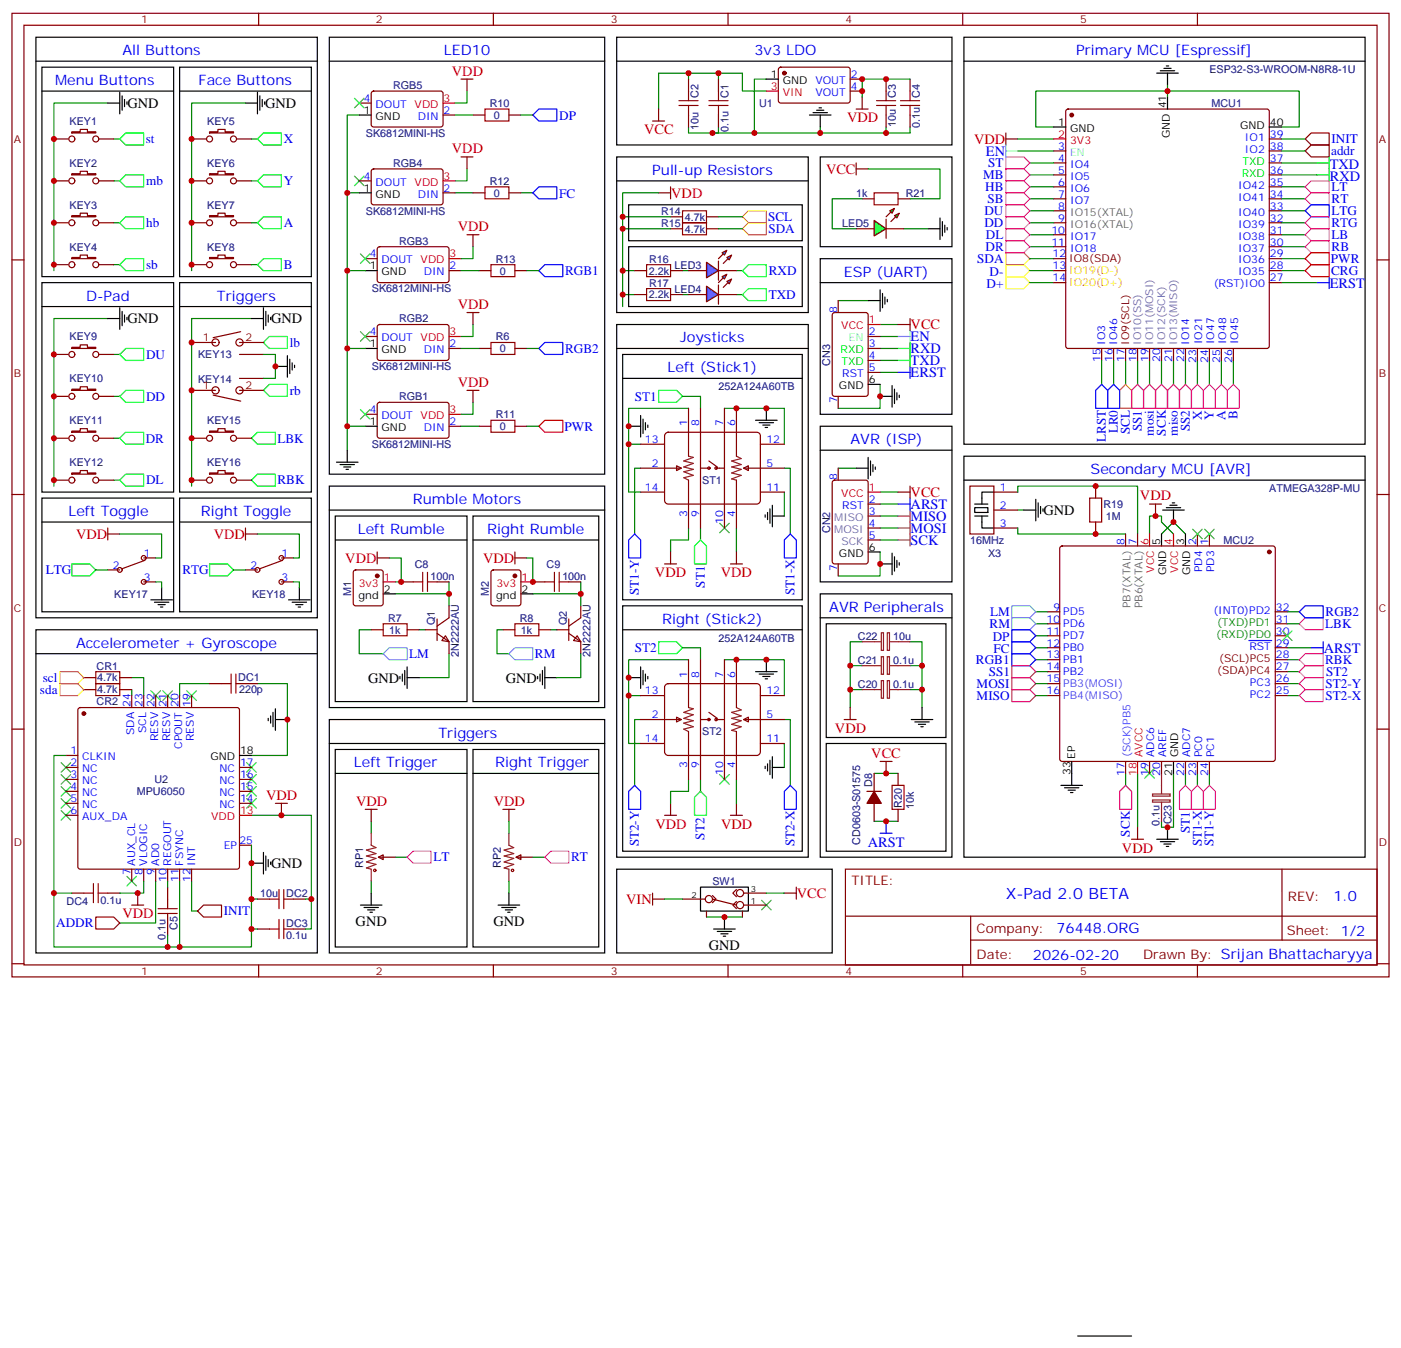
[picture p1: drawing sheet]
<svg xmlns="http://www.w3.org/2000/svg" width="413mm" height="397mm" viewBox="0 0 413 397" stroke-linecap="round" stroke-linejoin="round" font-family="sans-serif">
<defs><g id="words">
<text font-size="4.6" fill="#00f" x="296.3" y="265">X-Pad 2.0 BETA</text>
<g font-size="4.2" fill="#00f">
<text x="36.1" y="16.3">All Buttons</text>
<text x="130.7" y="16.3">LED10</text>
<text x="222.2" y="16.3">3v3 LDO</text>
<text x="317" y="16.3">Primary MCU [Espressif]</text>
<text x="16.2" y="25.1">Menu Buttons</text>
<text x="58.5" y="25.1">Face Buttons</text>
<text x="290.5" y="46">EN</text>
<text x="192.2" y="51.5">Pull-up Resistors</text>
<text x="391.8" y="49.7">TXD</text>
<text x="391.8" y="53.3">RXD</text>
<text x="248.6" y="81.5">ESP (UART)</text>
<text x="25.3" y="88.6">D-Pad</text>
<text x="63.9" y="88.6">Triggers</text>
<text x="391.8" y="84.7">ERST</text>
<text x="200.4" y="100.9">Joysticks</text>
<text x="268.3" y="100.6">EN</text>
<text x="268.3" y="107.7">TXD</text>
<text x="268.3" y="104.1">RXD</text>
<text x="196.7" y="109.7">Left (Stick1)</text>
<text x="268.3" y="111.2">ERST</text>
<text x="250.6" y="130.9">AVR (ISP)</text>
<text x="321.3" y="139.7">Secondary MCU [AVR]</text>
<text x="121.6" y="148.6">Rumble Motors</text>
<text x="20.1" y="152.1">Left Toggle</text>
<text x="59.2" y="152.1">Right Toggle</text>
<text x="268.3" y="153.5">MISO</text>
<text x="268.3" y="150">ARST</text>
<text x="105.4" y="157.4">Left Rumble</text>
<text x="143.6" y="157.4">Right Rumble</text>
<text x="268.3" y="160.6">SCK</text>
<text x="268.3" y="157.1">MOSI</text>
<text x="195.1" y="183.8">Right (Stick2)</text>
<text x="244.3" y="180.3">AVR Peripherals</text>
<text x="22.4" y="190.9">Accelerometer + Gyroscope</text>
<text x="390" y="192.3">ARST</text>
<text x="129.2" y="217.3">Triggers</text>
<text x="104.2" y="226.2">Left Trigger</text>
<text x="145.9" y="226.2">Right Trigger</text>
<text x="255.6" y="249.5">ARST</text>
<text x="392.9" y="265.4">1.0</text>
<text x="311.2" y="275">76448.ORG</text>
<text x="304.3" y="282.8">2026-02-20</text>
</g>
<g font-size="4.2" fill="#f00">
<text x="133.1" y="22.3">VDD</text>
<text x="249.6" y="36">VDD</text>
<text x="189.8" y="39.6">VCC</text>
<text x="133.1" y="45.2">VDD</text>
<text x="287" y="42.4">VDD</text>
<text x="243.4" y="51.2">VCC</text>
<text x="197.8" y="58.3">VDD</text>
<text x="134.9" y="68.2">VDD</text>
<text x="134.9" y="91.1">VDD</text>
<text x="268.3" y="97.1">VCC</text>
<text x="134.9" y="114">VDD</text>
<text x="268.3" y="146.5">VCC</text>
<text x="335.8" y="147.5">VDD</text>
<text x="22.4" y="158.9">VDD</text>
<text x="63" y="158.8">VDD</text>
<text x="101.7" y="165.8">VDD</text>
<text x="142.3" y="165.8">VDD</text>
<text x="193" y="170.2">VDD</text>
<text x="212.4" y="170.2">VDD</text>
<text x="246" y="216.1">VDD</text>
<text x="256.7" y="223.3">VCC</text>
<text x="78.4" y="235.7">VDD</text>
<text x="104.9" y="237.5">VDD</text>
<text x="145.5" y="237.5">VDD</text>
<text x="193.1" y="244.3">VDD</text>
<text x="212.5" y="244.3">VDD</text>
<text x="330.6" y="251.3">VDD</text>
<text x="184.5" y="266.4">VIN</text>
<text x="234.8" y="264.6">VCC</text>
<text x="36.1" y="270.6">VDD</text>
</g>
<g font-size="4.2">
<text x="37.6" y="31.8">GND</text>
<text x="78.1" y="31.8">GND</text>
<text x="37.6" y="95.3">GND</text>
<text x="79.9" y="95.3">GND</text>
<text x="307.4" y="151.7">GND</text>
<text x="108.5" y="201.2">GND</text>
<text x="149" y="201.2">GND</text>
<text x="79.9" y="255.8">GND</text>
<text x="104.8" y="272.8">GND</text>
<text x="145.3" y="272.8">GND</text>
<text x="208.8" y="279.8">GND</text>
</g>
<g font-size="3.9" fill="#00f">
<text x="164.7" y="35.4">DP</text>
<text x="43" y="42.2">st</text>
<text x="83.6" y="42.2">X</text>
<text x="392.2" y="45.7">addr</text>
<text x="392.3" y="42.2">INIT</text>
<text x="289.6" y="52.8">MB</text>
<text x="291.1" y="49.3">ST</text>
<text x="43" y="54.6">mb</text>
<text x="83.6" y="54.6">Y</text>
<text x="164.7" y="58.4">FC</text>
<text x="290.3" y="56.3">HB</text>
<text x="290.9" y="59.9">SB</text>
<text x="392.3" y="56.3">LT</text>
<text x="392.3" y="59.9">RT</text>
<text x="226.3" y="65.2">SCL</text>
<text x="290" y="63.4">DU</text>
<text x="392.3" y="63.4">LTG</text>
<text x="43" y="66.9">hb</text>
<text x="83.6" y="66.9">A</text>
<text x="226.4" y="68.7">SDA</text>
<text x="290" y="66.9">DD</text>
<text x="290.5" y="70.4">DL</text>
<text x="392.3" y="66.9">RTG</text>
<text x="392.3" y="70.5">LB</text>
<text x="287.9" y="77.5">SDA</text>
<text x="290.4" y="74">DR</text>
<text x="392.1" y="77.5">PWR</text>
<text x="392.3" y="74.1">RB</text>
<text x="43" y="79.3">sb</text>
<text x="83.6" y="79.3">B</text>
<text x="166.5" y="81">RGB1</text>
<text x="226.5" y="81">RXD</text>
<text x="291.6" y="81.3">D-</text>
<text x="392.2" y="81">CRG</text>
<text x="226.5" y="88.1">TXD</text>
<text x="290.7" y="84.9">D+</text>
<text x="43" y="105.7">DU</text>
<text x="85.4" y="102.2">lb</text>
<text x="166.5" y="104">RGB2</text>
<text x="43" y="118.1">DD</text>
<text x="85.4" y="116.3">rb</text>
<text x="187" y="118.1">ST1</text>
<text x="354" y="123.8" transform="rotate(-90 354 123.8)">X</text>
<text x="357.6" y="123.8" transform="rotate(-90 357.6 123.8)">Y</text>
<text x="361.1" y="123.8" transform="rotate(-90 361.1 123.8)">A</text>
<text x="364.6" y="123.5" transform="rotate(-90 364.6 123.5)">B</text>
<text x="42.9" y="130.4">DR</text>
<text x="81.7" y="130.4">LBK</text>
<text x="166.3" y="126.9">PWR</text>
<text x="325.8" y="130.2" transform="rotate(-90 325.8 130.2)">LRST</text>
<text x="329.3" y="127.7" transform="rotate(-90 329.3 127.7)">LR0</text>
<text x="332.9" y="127.9" transform="rotate(-90 332.9 127.9)">SCL</text>
<text x="336.4" y="127.1" transform="rotate(-90 336.4 127.1)">SS1</text>
<text x="339.9" y="128.4" transform="rotate(-90 339.9 128.4)">mosi</text>
<text x="343.4" y="128.4" transform="rotate(-90 343.4 128.4)">SCK</text>
<text x="347" y="128.4" transform="rotate(-90 347 128.4)">miso</text>
<text x="350.5" y="127.1" transform="rotate(-90 350.5 127.1)">SS2</text>
<text x="43" y="142.8">DL</text>
<text x="81.7" y="142.8">RBK</text>
<text x="13.5" y="169.2">LTG</text>
<text x="53.7" y="169.2">RTG</text>
<text x="207.6" y="173.2" transform="rotate(-90 207.6 173.2)">ST1</text>
<text x="188.2" y="175.4" transform="rotate(-90 188.2 175.4)">ST1-Y</text>
<text x="234.1" y="175.4" transform="rotate(-90 234.1 175.4)">ST1-X</text>
<text x="291.5" y="185.1">RM</text>
<text x="291.7" y="181.6">LM</text>
<text x="390.4" y="185.1">LBK</text>
<text x="390.5" y="181.5">RGB2</text>
<text x="292.5" y="188.9">DP</text>
<text x="120.6" y="194">LM</text>
<text x="157.6" y="194">RM</text>
<text x="187" y="192.1">ST2</text>
<text x="287.5" y="195.7">RGB1</text>
<text x="292.7" y="192.4">FC</text>
<text x="390.4" y="195.7">RBK</text>
<text x="12.6" y="201">scl</text>
<text x="287.7" y="202.7">MOSI</text>
<text x="291.3" y="199.2">SS1</text>
<text x="390.5" y="202.7">ST2-Y</text>
<text x="390.7" y="199.3">ST2</text>
<text x="11.8" y="204.5">sda</text>
<text x="287.7" y="206.3">MISO</text>
<text x="390.5" y="206.2">ST2-X</text>
<text x="350.5" y="245.5" transform="rotate(-90 350.5 245.5)">ST1</text>
<text x="188.2" y="249.5" transform="rotate(-90 188.2 249.5)">ST2-Y</text>
<text x="207.5" y="247.4" transform="rotate(-90 207.5 247.4)">ST2</text>
<text x="234.1" y="249.5" transform="rotate(-90 234.1 249.5)">ST2-X</text>
<text x="332.9" y="246.5" transform="rotate(-90 332.9 246.5)">SCK</text>
<text x="354" y="249.5" transform="rotate(-90 354 249.5)">ST1-X</text>
<text x="357.6" y="249.5" transform="rotate(-90 357.6 249.5)">ST1-Y</text>
<text x="127.7" y="253.9">LT</text>
<text x="168.3" y="253.9">RT</text>
<text x="66" y="269.8">INIT</text>
<text x="16.6" y="273.3">ADDR</text>
</g>
<g font-size="3.9" fill="#800">
<text x="250.8" y="260.7">TITLE:</text>
<text x="379.5" y="265.4">REV:</text>
<text x="287.7" y="274.9">Company:</text>
<text x="379.1" y="275.6">Sheet: 1/2</text>
<text x="287.7" y="282.6">Date:</text>
<text x="336.8" y="282.7">Drawn By: Srijan Bhattacharyya</text>
</g>
<g font-size="3.2" fill="#800">
<text x="41.6" y="6.9">1</text>
<text x="110.8" y="6.9">2</text>
<text x="179.9" y="6.9">3</text>
<text x="249.1" y="6.9">4</text>
<text x="318.2" y="6.9">5</text>
<text x="4.1" y="42">A</text>
<text x="406.2" y="42">A</text>
<text x="59.7" y="100.6">1</text>
<text x="72.3" y="100.6">2</text>
<text x="4.1" y="111.2">B</text>
<text x="406.2" y="111.2">B</text>
<text x="59.7" y="114.7">1</text>
<text x="72.3" y="114.7">2</text>
<text x="4.1" y="180.3">C</text>
<text x="406.2" y="180.3">C</text>
<text x="4.1" y="249.4">D</text>
<text x="406.2" y="249.4">D</text>
<text x="41.6" y="287.4">1</text>
<text x="110.8" y="287.4">2</text>
<text x="179.9" y="287.4">3</text>
<text x="249.1" y="287.4">4</text>
<text x="318.2" y="287.4">5</text>
</g>
<g font-size="3.2">
<text x="227.1" y="23">1</text>
<text x="230.6" y="24.7">GND</text>
<text x="107.2" y="33.5">1</text>
<text x="110.7" y="35.3">GND</text>
<text x="343.6" y="32" transform="rotate(-90 343.6 32)">41</text>
<text x="311.8" y="37.1">1</text>
<text x="315.3" y="38.8">GND</text>
<text x="344.7" y="40.7" transform="rotate(-90 344.7 40.7)">GND</text>
<text x="365.4" y="38.1">GND</text>
<text x="374.1" y="37.1">40</text>
<text x="107.2" y="56.5">1</text>
<text x="110.7" y="58.2">GND</text>
<text x="108.9" y="79.4">1</text>
<text x="112.4" y="81.2">GND</text>
<text x="108.9" y="102.3">1</text>
<text x="112.4" y="104.1">GND</text>
<text x="255.9" y="112.9">6</text>
<text x="247.2" y="114.7">GND</text>
<text x="108.9" y="125.3">1</text>
<text x="112.4" y="127">GND</text>
<text x="341.8" y="160.7" transform="rotate(-90 341.8 160.7)">5</text>
<text x="348.9" y="160.7" transform="rotate(-90 348.9 160.7)">3</text>
<text x="247.2" y="164.1">GND</text>
<text x="255.9" y="162.3">6</text>
<text x="343.6" y="169.5" transform="rotate(-90 343.6 169.5)">GND</text>
<text x="350.7" y="169.5" transform="rotate(-90 350.7 169.5)">GND</text>
<text x="105.6" y="176.4">gnd</text>
<text x="113.1" y="174.7">2</text>
<text x="146.2" y="176.4">gnd</text>
<text x="153.6" y="174.7">2</text>
<text x="62" y="224">GND</text>
<text x="70.7" y="222.3">18</text>
<text x="316.8" y="223.7" transform="rotate(-90 316.8 223.7)">EP</text>
<text x="347.1" y="223.1" transform="rotate(-90 347.1 223.1)">GND</text>
<text x="315.4" y="228.4" transform="rotate(-90 315.4 228.4)">33</text>
<text x="345.4" y="228.6" transform="rotate(-90 345.4 228.6)">21</text>
</g>
<g font-size="3.2" fill="#00f">
<text x="250.6" y="23">2</text>
<text x="240.2" y="28.3">VOUT</text>
<text x="240.2" y="24.7">VOUT</text>
<text x="250.6" y="26.5">4</text>
<text x="107.2" y="30">4</text>
<text x="110.7" y="31.8">DOUT</text>
<text x="123.1" y="35.3">DIN</text>
<text x="130.7" y="33.5">2</text>
<text x="366.8" y="41.7">IO1</text>
<text x="374.1" y="40.6">39</text>
<text x="311.8" y="44.1">3</text>
<text x="311.8" y="47.7">4</text>
<text x="366.8" y="45.2">IO2</text>
<text x="374.1" y="47.7">37</text>
<text x="374.1" y="44.1">38</text>
<text x="107.2" y="53">4</text>
<text x="311.8" y="51.2">5</text>
<text x="315.3" y="49.4">IO4</text>
<text x="315.3" y="53">IO5</text>
<text x="374.1" y="51.2">36</text>
<text x="110.7" y="54.7">DOUT</text>
<text x="123.1" y="58.2">DIN</text>
<text x="130.7" y="56.5">2</text>
<text x="311.8" y="54.7">6</text>
<text x="311.8" y="58.2">7</text>
<text x="315.3" y="56.5">IO6</text>
<text x="364.8" y="59.3">IO41</text>
<text x="364.8" y="55.8">IO42</text>
<text x="374.1" y="58.2">34</text>
<text x="374.1" y="54.7">35</text>
<text x="311.8" y="61.8">8</text>
<text x="311.8" y="65.3">9</text>
<text x="315.3" y="60">IO7</text>
<text x="364.8" y="63.5">IO40</text>
<text x="374.1" y="65.3">32</text>
<text x="374.1" y="61.8">33</text>
<text x="309.8" y="68.8">10</text>
<text x="315.3" y="70.6">IO17</text>
<text x="364.8" y="70.6">IO38</text>
<text x="364.8" y="67.1">IO39</text>
<text x="374.1" y="68.8">31</text>
<text x="108.9" y="75.9">4</text>
<text x="112.4" y="77.6">DOUT</text>
<text x="309.8" y="72.4">11</text>
<text x="310.1" y="75.9">12</text>
<text x="315.3" y="74.1">IO18</text>
<text x="364.8" y="77.6">IO36</text>
<text x="364.8" y="74.1">IO37</text>
<text x="374.1" y="75.9">29</text>
<text x="374.1" y="72.4">30</text>
<text x="124.8" y="81.2">DIN</text>
<text x="132.5" y="79.4">2</text>
<text x="310.1" y="79.4">13</text>
<text x="310.1" y="82.9">14</text>
<text x="364.8" y="81.2">IO35</text>
<text x="374.1" y="82.9">27</text>
<text x="374.1" y="79.4">28</text>
<text x="357.6" y="84.7">(RST)IO0</text>
<text x="246.6" y="92.1" transform="rotate(-90 246.6 92.1)">8</text>
<text x="108.9" y="98.8">4</text>
<text x="112.4" y="100.6">DOUT</text>
<text x="255.9" y="98.8">2</text>
<text x="325.6" y="101.6" transform="rotate(-90 325.6 101.6)">IO3</text>
<text x="329.1" y="101.6" transform="rotate(-90 329.1 101.6)">IO46</text>
<text x="350.3" y="101.6" transform="rotate(-90 350.3 101.6)">IO14</text>
<text x="354.2" y="101.4" transform="rotate(-90 354.2 101.4)">IO21</text>
<text x="357.7" y="101.4" transform="rotate(-90 357.7 101.4)">IO47</text>
<text x="361.2" y="101.4" transform="rotate(-90 361.2 101.4)">IO48</text>
<text x="364.8" y="101.4" transform="rotate(-90 364.8 101.4)">IO45</text>
<text x="124.8" y="104.1">DIN</text>
<text x="132.5" y="102.3">2</text>
<text x="255.9" y="102.3">3</text>
<text x="255.9" y="105.9">4</text>
<text x="324.2" y="106.5" transform="rotate(-90 324.2 106.5)">15</text>
<text x="327.7" y="106.5" transform="rotate(-90 327.7 106.5)">16</text>
<text x="331.3" y="106.5" transform="rotate(-90 331.3 106.5)">17</text>
<text x="334.8" y="106.5" transform="rotate(-90 334.8 106.5)">18</text>
<text x="338.3" y="106.5" transform="rotate(-90 338.3 106.5)">19</text>
<text x="341.8" y="106.5" transform="rotate(-90 341.8 106.5)">20</text>
<text x="345.4" y="106.5" transform="rotate(-90 345.4 106.5)">21</text>
<text x="348.9" y="106.5" transform="rotate(-90 348.9 106.5)">22</text>
<text x="352.4" y="106.9" transform="rotate(-90 352.4 106.9)">23</text>
<text x="356" y="106.9" transform="rotate(-90 356 106.9)">24</text>
<text x="359.5" y="106.9" transform="rotate(-90 359.5 106.9)">25</text>
<text x="363" y="106.9" transform="rotate(-90 363 106.9)">26</text>
<text x="248.1" y="111.2">RST</text>
<text x="255.9" y="109.4">5</text>
<text x="246.6" y="118.8" transform="rotate(-90 246.6 118.8)">7</text>
<text x="108.9" y="121.7">4</text>
<text x="112.4" y="123.5">DOUT</text>
<text x="132.5" y="125.3">2</text>
<text x="202.5" y="125.6" transform="rotate(-90 202.5 125.6)">1</text>
<text x="206" y="125.6" transform="rotate(-90 206 125.6)">8</text>
<text x="213.1" y="125.6" transform="rotate(-90 213.1 125.6)">7</text>
<text x="216.6" y="125.6" transform="rotate(-90 216.6 125.6)">6</text>
<text x="124.8" y="127">DIN</text>
<text x="190" y="130.6">13</text>
<text x="225.8" y="130.6">12</text>
<text x="192" y="137.6">2</text>
<text x="225.8" y="137.6">5</text>
<text x="246.6" y="141.5" transform="rotate(-90 246.6 141.5)">8</text>
<text x="190" y="144.7">14</text>
<text x="225.8" y="144.7">11</text>
<text x="248.1" y="150">RST</text>
<text x="255.9" y="148.2">2</text>
<text x="294.6" y="144.7">1</text>
<text x="294.6" y="150">2</text>
<text x="202.5" y="152.3" transform="rotate(-90 202.5 152.3)">3</text>
<text x="206" y="152.3" transform="rotate(-90 206 152.3)">9</text>
<text x="213.1" y="154.4" transform="rotate(-90 213.1 154.4)">10</text>
<text x="216.6" y="152.3" transform="rotate(-90 216.6 152.3)">4</text>
<text x="255.9" y="155.3">4</text>
<text x="255.9" y="151.7">3</text>
<text x="294.6" y="155.3">3</text>
<text x="255.9" y="158.8">5</text>
<text x="331.3" y="160.7" transform="rotate(-90 331.3 160.7)">8</text>
<text x="334.8" y="160.7" transform="rotate(-90 334.8 160.7)">7</text>
<text x="352.4" y="160.7" transform="rotate(-90 352.4 160.7)">2</text>
<text x="356" y="160.7" transform="rotate(-90 356 160.7)">1</text>
<text x="33.3" y="167.6">2</text>
<text x="42.3" y="164.1">1</text>
<text x="73.8" y="167.6">2</text>
<text x="82.9" y="164.1">1</text>
<text x="42.3" y="171.1">3</text>
<text x="82.9" y="171.1">3</text>
<text x="246.6" y="168.2" transform="rotate(-90 246.6 168.2)">7</text>
<text x="354.2" y="168.6" transform="rotate(-90 354.2 168.6)">PD4</text>
<text x="357.7" y="168.6" transform="rotate(-90 357.7 168.6)">PD3</text>
<text x="310.4" y="180">9</text>
<text x="375.9" y="180">32</text>
<text x="308.4" y="183.5">10</text>
<text x="313.3" y="184.9">PD6</text>
<text x="313.3" y="181.4">PD5</text>
<text x="357.5" y="181">(INT0)PD2</text>
<text x="375.9" y="183.5">31</text>
<text x="308.4" y="190.5">12</text>
<text x="308.4" y="187">11</text>
<text x="313.3" y="191.9">PB0</text>
<text x="313.3" y="188.4">PD7</text>
<text x="368.1" y="191.6">RST</text>
<text x="375.9" y="187">30</text>
<text x="375.9" y="190.5">29</text>
<text x="308.4" y="197.6">14</text>
<text x="308.4" y="194.1">13</text>
<text x="313.3" y="195.5">PB1</text>
<text x="375.9" y="194.1">28</text>
<text x="375.9" y="197.6">27</text>
<text x="202.5" y="199.7" transform="rotate(-90 202.5 199.7)">1</text>
<text x="206" y="199.7" transform="rotate(-90 206 199.7)">8</text>
<text x="213.1" y="199.7" transform="rotate(-90 213.1 199.7)">7</text>
<text x="216.6" y="199.7" transform="rotate(-90 216.6 199.7)">6</text>
<text x="308.4" y="201.1">15</text>
<text x="313.3" y="199">PB2</text>
<text x="368.3" y="202.2">PC3</text>
<text x="375.9" y="201.1">26</text>
<text x="38.5" y="208.4" transform="rotate(-90 38.5 208.4)">24</text>
<text x="42" y="208.4" transform="rotate(-90 42 208.4)">23</text>
<text x="45.5" y="208.4" transform="rotate(-90 45.5 208.4)">22</text>
<text x="49" y="208.4" transform="rotate(-90 49 208.4)">21</text>
<text x="52.6" y="208.4" transform="rotate(-90 52.6 208.4)">20</text>
<text x="56.1" y="208.4" transform="rotate(-90 56.1 208.4)">19</text>
<text x="190" y="204.6">13</text>
<text x="225.8" y="204.6">12</text>
<text x="308.4" y="204.6">16</text>
<text x="368.3" y="205.7">PC2</text>
<text x="375.9" y="204.6">25</text>
<text x="43" y="216" transform="rotate(-90 43 216)">SCL</text>
<text x="192" y="211.7">2</text>
<text x="225.8" y="211.7">5</text>
<text x="39.5" y="216.6" transform="rotate(-90 39.5 216.6)">SDA</text>
<text x="46.6" y="218.4" transform="rotate(-90 46.6 218.4)">RESV</text>
<text x="50.1" y="218.4" transform="rotate(-90 50.1 218.4)">RESV</text>
<text x="53.6" y="220.7" transform="rotate(-90 53.6 220.7)">CPOUT</text>
<text x="57.1" y="218.4" transform="rotate(-90 57.1 218.4)">RESV</text>
<text x="190" y="218.8">14</text>
<text x="225.8" y="218.8">11</text>
<text x="20.7" y="222.3">1</text>
<text x="20.7" y="225.8">2</text>
<text x="24.2" y="224">CLKIN</text>
<text x="24.2" y="227.6">NC</text>
<text x="64.7" y="227.6">NC</text>
<text x="70.7" y="225.8">17</text>
<text x="202.5" y="226.4" transform="rotate(-90 202.5 226.4)">3</text>
<text x="206" y="226.4" transform="rotate(-90 206 226.4)">9</text>
<text x="216.6" y="226.4" transform="rotate(-90 216.6 226.4)">4</text>
<text x="340.1" y="223.1" transform="rotate(-90 340.1 223.1)">ADC6</text>
<text x="343.6" y="223.1" transform="rotate(-90 343.6 223.1)">AREF</text>
<text x="350.7" y="223.1" transform="rotate(-90 350.7 223.1)">ADC7</text>
<text x="354.2" y="223.1" transform="rotate(-90 354.2 223.1)">PC0</text>
<text x="357.7" y="223.1" transform="rotate(-90 357.7 223.1)">PC1</text>
<text x="20.7" y="229.3">3</text>
<text x="20.7" y="232.9">4</text>
<text x="24.2" y="231.1">NC</text>
<text x="64.7" y="231.1">NC</text>
<text x="70.7" y="232.9">15</text>
<text x="70.7" y="229.3">16</text>
<text x="213.1" y="228.4" transform="rotate(-90 213.1 228.4)">10</text>
<text x="331.3" y="228.6" transform="rotate(-90 331.3 228.6)">17</text>
<text x="338.3" y="228.6" transform="rotate(-90 338.3 228.6)">19</text>
<text x="341.8" y="228.6" transform="rotate(-90 341.8 228.6)">20</text>
<text x="348.9" y="228.6" transform="rotate(-90 348.9 228.6)">22</text>
<text x="352.4" y="228.6" transform="rotate(-90 352.4 228.6)">23</text>
<text x="356" y="228.6" transform="rotate(-90 356 228.6)">24</text>
<text x="20.7" y="236.4">5</text>
<text x="20.7" y="239.9">6</text>
<text x="24.2" y="234.6">NC</text>
<text x="24.2" y="238.2">NC</text>
<text x="64.7" y="238.2">NC</text>
<text x="64.7" y="234.6">NC</text>
<text x="70.7" y="236.4">14</text>
<text x="24.2" y="241.7">AUX_DA</text>
<text x="65.9" y="250.2">EP</text>
<text x="70.6" y="248.7">25</text>
<text x="38.5" y="258" transform="rotate(-90 38.5 258)">7</text>
<text x="39.9" y="255.1" transform="rotate(-90 39.9 255.1)">AUX_CL</text>
<text x="42" y="258" transform="rotate(-90 42 258)">8</text>
<text x="43.4" y="255.1" transform="rotate(-90 43.4 255.1)">VLOGIC</text>
<text x="45.5" y="258" transform="rotate(-90 45.5 258)">9</text>
<text x="46.9" y="255.1" transform="rotate(-90 46.9 255.1)">AD0</text>
<text x="50.4" y="255.1" transform="rotate(-90 50.4 255.1)">REGOUT</text>
<text x="54" y="255.1" transform="rotate(-90 54 255.1)">FSYNC</text>
<text x="57.5" y="255.1" transform="rotate(-90 57.5 255.1)">INT</text>
<text x="49" y="260" transform="rotate(-90 49 260)">10</text>
<text x="52.6" y="260" transform="rotate(-90 52.6 260)">11</text>
<text x="56.1" y="260" transform="rotate(-90 56.1 260)">12</text>
</g>
<g font-size="3.2" fill="#000080">
<text x="356.3" y="21.6">ESP32-S3-WROOM-N8R8-1U</text>
<text x="115.8" y="26.2">RGB5</text>
<text x="205.8" y="28.9" transform="rotate(-90 205.8 28.9)">C2</text>
<text x="214.6" y="28.9" transform="rotate(-90 214.6 28.9)">C1</text>
<text x="264" y="29" transform="rotate(-90 264 29)">C3</text>
<text x="271" y="29" transform="rotate(-90 271 29)">C4</text>
<text x="144.3" y="31.5">R10</text>
<text x="145.5" y="35.1">0</text>
<text x="223.7" y="31.5">U1</text>
<text x="356.9" y="31.5">MCU1</text>
<text x="20.5" y="36.8">KEY1</text>
<text x="61.1" y="36.8">KEY5</text>
<text x="107.8" y="40.3">SK6812MINI-HS</text>
<text x="205.8" y="38.4" transform="rotate(-90 205.8 38.4)">10u</text>
<text x="214.6" y="38.9" transform="rotate(-90 214.6 38.9)">0.1u</text>
<text x="264" y="37.4" transform="rotate(-90 264 37.4)">10u</text>
<text x="271" y="37.8" transform="rotate(-90 271 37.8)">0.1u</text>
<text x="20.5" y="49.1">KEY2</text>
<text x="61.1" y="49.1">KEY6</text>
<text x="115.8" y="49.2">RGB4</text>
<text x="144.3" y="54.5">R12</text>
<text x="145.5" y="58">0</text>
<text x="252.2" y="58">1k</text>
<text x="266.9" y="58">R21</text>
<text x="20.5" y="61.5">KEY3</text>
<text x="61.1" y="61.5">KEY7</text>
<text x="107.8" y="63.3">SK6812MINI-HS</text>
<text x="194.8" y="63.3">R14</text>
<text x="201.8" y="65">4.7k</text>
<text x="194.8" y="66.8">R15</text>
<text x="201.8" y="68.6">4.7k</text>
<text x="248.1" y="66.8">LED5</text>
<text x="20.5" y="73.8">KEY4</text>
<text x="61.1" y="73.8">KEY8</text>
<text x="117.6" y="72.1">RGB3</text>
<text x="146.1" y="77.4">R13</text>
<text x="191.2" y="77.4">R16</text>
<text x="147.2" y="80.9">0</text>
<text x="191.2" y="80.9">2.2k</text>
<text x="198.7" y="79.1">LED3</text>
<text x="109.5" y="86.2">SK6812MINI-HS</text>
<text x="191.2" y="88">2.2k</text>
<text x="191.2" y="84.4">R17</text>
<text x="198.7" y="86.2">LED4</text>
<text x="117.6" y="95">RGB2</text>
<text x="20.5" y="100.3">KEY9</text>
<text x="146.1" y="100.3">R6</text>
<text x="58.4" y="105.6">KEY13</text>
<text x="147.2" y="103.8">0</text>
<text x="244.6" y="107.8" transform="rotate(-90 244.6 107.8)">CN3</text>
<text x="20.5" y="112.6">KEY10</text>
<text x="58.4" y="112.9">KEY14</text>
<text x="109.5" y="109.1">SK6812MINI-HS</text>
<text x="117.6" y="118">RGB1</text>
<text x="211.7" y="115">252A124A60TB</text>
<text x="20.5" y="125">KEY11</text>
<text x="61.1" y="125">KEY15</text>
<text x="146.1" y="123.2">R11</text>
<text x="147.2" y="126.8">0</text>
<text x="20.5" y="137.3">KEY12</text>
<text x="61.1" y="137.3">KEY16</text>
<text x="109.5" y="132">SK6812MINI-HS</text>
<text x="206.9" y="142.6">ST1</text>
<text x="325.1" y="149.7">R19</text>
<text x="373.9" y="145">ATMEGA328P-MU</text>
<text x="325.8" y="153.2">1M</text>
<text x="244.6" y="157.1" transform="rotate(-90 244.6 157.1)">CN2</text>
<text x="285.8" y="160.3">16MHz</text>
<text x="360.5" y="160.3">MCU2</text>
<text x="122.2" y="167.3">C8</text>
<text x="161" y="167.3">C9</text>
<text x="291.1" y="164.1">X3</text>
<text x="126.9" y="170.9">100n</text>
<text x="165.7" y="170.9">100n</text>
<text x="33.7" y="176.2">KEY17</text>
<text x="74.2" y="176.2">KEY18</text>
<text x="103.4" y="175.5" transform="rotate(-90 103.4 175.5)">M1</text>
<text x="144" y="175.5" transform="rotate(-90 144 175.5)">M2</text>
<text x="114.3" y="183.2">R7</text>
<text x="128.2" y="184.3" transform="rotate(-90 128.2 184.3)">Q1</text>
<text x="153.1" y="183.2">R8</text>
<text x="167" y="184.3" transform="rotate(-90 167 184.3)">Q2</text>
<text x="114.6" y="186.7">1k</text>
<text x="153.5" y="186.7">1k</text>
<text x="211.7" y="189.1">252A124A60TB</text>
<text x="252.7" y="188.5">C22</text>
<text x="263.1" y="188.5">10u</text>
<text x="28.5" y="197.3">CR1</text>
<text x="135.2" y="193.7" transform="rotate(-90 135.2 193.7)">2N2222AU</text>
<text x="174" y="193.7" transform="rotate(-90 174 193.7)">2N2222AU</text>
<text x="252.7" y="195.6">C21</text>
<text x="263.1" y="195.6">0.1u</text>
<text x="28.6" y="200.8">4.7k</text>
<text x="70.2" y="200.8">DC1</text>
<text x="252.7" y="202.6">C20</text>
<text x="263.1" y="202.6">0.1u</text>
<text x="28.5" y="207.9">CR2</text>
<text x="28.6" y="204.3">4.7k</text>
<text x="70.4" y="204.4">220p</text>
<text x="206.9" y="216.7">ST2</text>
<text x="45.5" y="230.8">U2</text>
<text x="256.9" y="231.8" transform="rotate(-90 256.9 231.8)">D8</text>
<text x="40.3" y="234.4">MPU6050</text>
<text x="265.7" y="238" transform="rotate(-90 265.7 238)">R20</text>
<text x="269.3" y="238.5" transform="rotate(-90 269.3 238.5)">10k</text>
<text x="341.6" y="243.5" transform="rotate(-90 341.6 243.5)">0.1u</text>
<text x="345.1" y="242.9" transform="rotate(-90 345.1 242.9)">C23</text>
<text x="253.4" y="249" transform="rotate(-90 253.4 249)">CD0603-S01575</text>
<text x="107" y="255.8" transform="rotate(-90 107 255.8)">RP1</text>
<text x="147.6" y="255.8" transform="rotate(-90 147.6 255.8)">RP2</text>
<text x="209.9" y="260.8">SW1</text>
<text x="19.6" y="266.7">DC4</text>
<text x="29.6" y="266.4">0.1u</text>
<text x="76.6" y="264.3">10u</text>
<text x="84.3" y="264.3">DC2</text>
<text x="52.3" y="274.1" transform="rotate(-90 52.3 274.1)">C5</text>
<text x="84.3" y="273.2">DC3</text>
<text x="48.8" y="277" transform="rotate(-90 48.8 277)">0.1u</text>
<text x="84.3" y="276.7">0.1u</text>
</g>
<g font-size="3.2" fill="#f00">
<text x="227.1" y="26.5">3</text>
<text x="230.6" y="28.3">VIN</text>
<text x="122.2" y="31.8">VDD</text>
<text x="130.7" y="30">3</text>
<text x="311.8" y="40.6">2</text>
<text x="315.3" y="42.4">3V3</text>
<text x="130.7" y="53">3</text>
<text x="122.2" y="54.7">VDD</text>
<text x="123.9" y="77.6">VDD</text>
<text x="132.5" y="75.9">3</text>
<text x="255.9" y="95.3">1</text>
<text x="123.9" y="100.6">VDD</text>
<text x="132.5" y="98.8">3</text>
<text x="247.9" y="97">VCC</text>
<text x="123.9" y="123.5">VDD</text>
<text x="132.5" y="121.7">3</text>
<text x="247.9" y="146.4">VCC</text>
<text x="255.9" y="144.7">1</text>
<text x="338.3" y="160.7" transform="rotate(-90 338.3 160.7)">6</text>
<text x="345.4" y="160.7" transform="rotate(-90 345.4 160.7)">4</text>
<text x="105.7" y="172.9">3v3</text>
<text x="113.1" y="171.1">1</text>
<text x="146.2" y="172.9">3v3</text>
<text x="153.6" y="171.1">1</text>
<text x="340.1" y="168.8" transform="rotate(-90 340.1 168.8)">VCC</text>
<text x="347.1" y="168.8" transform="rotate(-90 347.1 168.8)">VCC</text>
<text x="336.5" y="223.1" transform="rotate(-90 336.5 223.1)">AVCC</text>
<text x="334.8" y="228.6" transform="rotate(-90 334.8 228.6)">18</text>
<text x="70.7" y="239.9">13</text>
<text x="62.2" y="241.7">VDD</text>
</g>
<g font-size="3.2" fill="#0ff">
<text x="315.3" y="45.9">EN</text>
<text x="250.1" y="100.6">EN</text>
</g>
<g font-size="3.2" fill="#0f0">
<text x="365.8" y="52.2">RXD</text>
<text x="366.1" y="48.7">TXD</text>
<text x="247.6" y="104.1">RXD</text>
<text x="247.9" y="107.6">TXD</text>
</g>
<g font-size="3.2" fill="#666">
<text x="315.3" y="63.5">IO15(XTAL)</text>
<text x="315.3" y="67.1">IO16(XTAL)</text>
<text x="333" y="179.3" transform="rotate(-90 333 179.3)">PB7(XTAL)</text>
<text x="336.5" y="179.3" transform="rotate(-90 336.5 179.3)">PB6(XTAL)</text>
</g>
<g font-size="3.2" fill="#600">
<text x="315" y="77.3">IO8(SDA)</text>
<text x="332.7" y="101.6" transform="rotate(-90 332.7 101.6)">IO9(SCL)</text>
<text x="359.2" y="195.1">(SCL)PC5</text>
<text x="358.6" y="198.6">(SDA)PC4</text>
</g>
<g font-size="3.2" fill="#f90">
<text x="315" y="80.8">IO19(D-)</text>
<text x="315" y="84.3">IO20(D+)</text>
</g>
<g font-size="3.2" fill="#874fa7">
<text x="336.2" y="101.6" transform="rotate(-90 336.2 101.6)">IO10(SS)</text>
<text x="339.7" y="101.6" transform="rotate(-90 339.7 101.6)">IO11(MOSI)</text>
<text x="343.3" y="101.6" transform="rotate(-90 343.3 101.6)">IO12(SCK)</text>
<text x="346.8" y="101.6" transform="rotate(-90 346.8 101.6)">IO13(MISO)</text>
<text x="245.8" y="153.5">MISO</text>
<text x="245.8" y="157">MOSI</text>
<text x="247.9" y="160.5">SCK</text>
</g>
<g font-size="3.2" fill="#080">
<text x="358.6" y="184.5">(TXD)PD1</text>
<text x="358.3" y="188.1">(RXD)PD0</text>
</g>
<g font-size="3.2" fill="#7f00ff">
<text x="313.3" y="202.5">PB3(MOSI)</text>
<text x="313.3" y="206.1">PB4(MISO)</text>
<text x="333" y="223.1" transform="rotate(-90 333 223.1)">(SCK)PB5</text>
</g>
<g font-size="2.5">
<text x="221.2" y="262.9">3</text>
<text x="203.7" y="264.6">2</text>
<text x="221.2" y="266.4">1</text>
</g>
</g></defs>
<g fill="none" stroke="#870000" stroke-width=".35">
<path d="M3.5 3.9h405.7v284h-405.7zM7.1 7.4h398.6v277h-398.6zM76.2 3.9v3.5M145.3 3.9v3.5M214.5 3.9v3.5M283.6 3.9v3.5M352.8 3.9v3.5M21.2 38.8h2.4v-.7h2.2v.7h2.4v.4h-7zM61.7 38.8h2.5v-.7h2.1v.7h2.5v.4h-7.1zM105.8 30.4h3.6M109.6 27.1l.5-.3 20 .1 .4 .7v9.4l-.7 .4h-20l-.4-.7v-9.1zM130.5 33.9h3.6"/>
<path d="M135.8 23.3h3.5M137.6 23.3v3.5M139.3 33.9h3.6M149.9 33.9h3.6M15.9 41h4.2M15.9 53.3h4.2M21.2 51.2h2.4v-.7h2.2v.7h2.4v.3h-7zM29.3 41h4.2M29.3 53.3h4.2M56.4 41h4.3M56.4 53.3h4.3M61.7 51.2h2.5v-.7h2.1v.7h2.5v.3h-7.1z"/>
<path d="M69.8 41h4.3M69.8 53.3h4.3M105.8 53.3h3.6M109.6 50l.5-.2h20l.4 .7v9.4l-.7 .5-20-.1-.4-.6v-9.2zM130.5 56.8h3.6M135.8 46.2h3.5M137.6 46.2v3.6M139.3 56.8h3.6M149.9 56.8h3.6M3.5 76.6h3.6M15.9 65.7h4.2M15.9 78h4.2"/>
<path d="M21.2 63.5h2.4v-.7h2.2v.7h2.4v.4h-7zM21.2 75.9h2.4v-.7h2.2v.7h2.4v.3h-7zM29.3 65.7h4.2M29.3 78h4.2M56.4 65.7h4.3M56.4 78h4.3M61.7 75.9h2.5v-.7h2.1v.7h2.5v.3h-7.1zM61.7 63.5h2.5v-.7h2.1v.7h2.5v.4h-7.1zM69.8 65.7h4.3M69.8 78h4.3M107.6 76.2h3.5M111.4 72.9l.4-.2 20.1 .1 .4 .6-.1 9.5-.6 .4-20-.1-.5-.6v-9.2z"/>
<path d="M132.3 79.8h3.5M137.6 69.2h3.5M139.3 69.2v3.5M141.1 79.8h3.5M151.7 79.8h3.5M187 79.8h3.5M197.6 79.8h3.5M197.6 63.9h3.5M197.6 67.4h3.5M208.1 63.9h3.6M208.1 67.4h3.6M405.7 76.6h3.5"/>
<path d="M70.9 97.8l-8.1 1.7M107.6 99.2h3.5M111.4 95.8l.4-.2 20.1 .1 .4 .6-.1 9.5-.6 .4h-20l-.5-.7v-9.2zM137.6 92.1h3.5M139.3 92.1v3.5M187 86.8h3.5M197.6 86.8h3.5M15.9 104.5h4.2M15.9 116.8h4.2M21.2 102.3h2.4v-.7h2.2v.7h2.4v.4h-7zM21.2 114.7h2.4v-.7h2.2v.7h2.4v.3h-7zM29.3 104.5h4.2"/>
<path d="M29.3 116.8h4.2M56.4 100.9h7.1M56.4 115h7.1M62.8 116.5l8.1 1.7M70.6 100.9h7M70.6 104.5h7M70.6 115h7M70.6 111.5h7M111.4 118.8l.4-.2h20.1l.4 .7-.1 9.4-.6 .5-20-.1-.5-.7v-9.1zM132.3 102.7h3.5M137.6 115h3.5M139.3 115v3.6"/>
<path d="M141.1 102.7h3.5M151.7 102.7h3.5M15.9 129.2h4.2M21.2 127h2.4v-.7h2.2v.7h2.4v.4h-7zM21.2 139.4h2.4v-.7h2.2v.7h2.4v.3h-7zM29.3 129.2h4.2M56.4 129.2h4.3M61.7 127h2.5v-.7h2.1v.7h2.5v.4h-7.1zM61.7 139.4h2.5v-.7h2.1v.7h2.5v.3h-7.1zM69.8 129.2h4.3M107.6 122.1h3.5M132.3 125.6h3.5"/>
<path d="M141.1 125.6h3.5M151.7 125.6h3.5M188.7 138h12M188.7 130.9h7.1M196 127.8l.8-.4h26.2l.6 .2 .4 .8v19.1l-.2 .6-.8 .5h-26.2l-.6-.3-.4-.8v-19.1zM199.3 137.3l1.4 .7-1.4 .7zM202.8 120.3v14.1M206.4 138h2.4M206.4 120.3v35.3M208.8 135.9l2.5 1.7M211 138h2.4M213.4 120.3v35.3"/>
<path d="M217 120.3v14.1M219.1 138l1.4-.7v1.4zM219.1 138h12M224 130.9h7.1M3.5 145.7h3.6M15.9 141.5h4.2M29.3 141.5h4.2M56.4 141.5h4.3M69.8 141.5h4.3M188.7 145h7.1M202.8 141.5v14.1M217 141.5v14.1"/>
<path d="M224 145h7.1M405.7 145.7h3.5M31.7 168h3.6M42.3 171.5h3.6M42.3 164.4h3.6M42.7 165.1l-6.7 2.5M72.3 168h3.5M82.9 171.5h3.5M82.9 164.4h3.5M83.3 165.1l-6.7 2.5M104.3 168.2l.5-.2h7.4l.5 .2 .2 .5v9.1l-.2 .5-.5 .2h-7.4l-.5-.2-.2-.5v-9.1zM111.1 164.4h3.6"/>
<path d="M111.1 162.7v3.5M118.2 171.5h3.5M128.8 171.5h3.5M132.3 178.5v3.6l-3.5 2.4M144.9 168.2l.4-.2h7.5l.5 .2 .2 .5v9.1l-.3 .5-.4 .2h-7.5l-.5-.2-.2-.5v-9.1zM151.7 164.4h3.5M151.7 162.7v3.5M157 171.5h3.5M167.6 171.5h3.5M171.1 178.5v3.6l-3.5 2.4M195.8 166.2h3.5M197.6 162.7v3.5"/>
<path d="M215.2 166.2h3.5M217 162.7v3.5M24.7 199.7h3.5M35.3 199.7h3.5M109.4 185.6h3.5M119.9 185.6h3.6M125.2 185.6h3.6M128.8 186.7l3.5 2.4v3.6M128.8 182.4v6.4M131.2 187.4l1.1 1.7-2.1-.3zM148.2 185.6h3.5M158.7 185.6h3.6"/>
<path d="M164 185.6h3.6M167.6 186.7l3.5 2.4v3.6M167.6 182.4v6.4M170 187.4l1.1 1.7-2.1-.3zM202.8 194.4v14.1M206.4 194.4v35.3M213.4 194.4v35.3M217 194.4v14.1M3.5 214.9h3.6M23.2 208.7l.4-.2h46.2l.5 .2 .3 .5v46.2l-.3 .5-.5 .3h-46.2l-.5-.3-.2-.5v-46.2zM24.7 203.2h3.5M35.3 203.2h3.5"/>
<path d="M38.8 205v3.5M42.3 205v3.5M45.9 205v3.5M49.4 205v3.5M52.9 205v3.5M56.4 205v3.5M61.7 201.5h3.6M72.3 201.5h3.5M188.7 212.1h12M188.7 219.1h7.1M188.7 205h7.1M196 201.9l.8-.4h26.2l.6 .2 .4 .8v19.1l-.2 .6-.8 .4h-26.2l-.6-.2-.4-.8v-19.1z"/>
<path d="M199.3 211.3l1.4 .8-1.4 .7zM202.8 215.6v14.1M206.4 212.1h2.4M208.8 209.9l2.5 1.8M211 212.1h2.4M217 215.6v14.1M219.1 212.1l1.4-.8v1.5zM219.1 212.1h12M224 219.1h7.1M224 205h7.1M405.7 214.9h3.5M19.4 222.6h3.5"/>
<path d="M19.4 226.2h3.5M19.4 229.7h3.5M19.4 233.2h3.5M19.4 236.7h3.5M70.6 226.2h3.5M70.6 229.7h3.5M70.6 233.2h3.5M70.6 236.7h3.5M81.1 236.7h3.6M82.9 236.7v3.6M107.6 238.5h3.5M109.4 238.5v3.5"/>
<path d="M148.2 238.5h3.5M149.9 238.5v3.5M197.6 236.7v3.6M217 236.7v3.6M19.4 240.3h3.5M38.8 256.2v3.5M42.3 256.2v3.5M45.9 256.2v3.5M49.4 256.2v3.5M52.9 256.2v3.5M56.4 256.2v3.5M70.6 249.1h3.5"/>
<path d="M111.5 252.6l1.4-.7v1.4zM111.5 252.6h4.9M152 252.6l1.5-.7v1.4zM152 252.6h5M195.8 240.3h3.5M215.2 240.3h3.5M249.1 256.2h156.6v28.2h-156.6zM377.7 256.2v20.9M21.2 263.2h3.5M31.7 263.2h3.6M38.8 266.7h3.5M40.6 263.2v3.5"/>
<path d="M49.4 261.4v3.6M49.4 272v3.6M75.8 273.8h3.6M75.8 265h3.6M86.4 273.8h3.6M86.4 265h3.6M192.3 265h3.5M192.3 263.2v3.5M201.1 265h6.7M208.1 268.5v1.8M209.9 263.9l1.1 1.1-1.1 1M209.9 265l7.1 1.7"/>
<path d="M217 262.1l-1.1 1.1 1.1 1.1M217 265.7l-1.1 1 1.1 1.1M218.7 268.5v1.8M219.1 263.2h6.7M219.1 266.7h6.7M231.1 263.2h3.5M234.6 261.4v3.6M249.1 270h156.5M286 277.1h119.6M286 270v14.1M3.5 284h3.6M76.2 284.4v3.5"/>
<path d="M145.3 284.4v3.5M214.5 284.4v3.5M283.6 284.4v3.5M352.8 284.4v3.5M405.7 284h3.5"/>
<circle cx="21.2" cy="53.3" r=".88"/>
<circle cx="21.2" cy="41" r=".88"/>
<circle cx="28.2" cy="41" r=".88"/>
<circle cx="28.2" cy="53.3" r=".88"/>
<circle cx="61.7" cy="41" r=".88"/>
<circle cx="61.7" cy="53.3" r=".88"/>
<circle cx="68.8" cy="53.3" r=".88"/>
<circle cx="68.8" cy="41" r=".88"/>
<circle cx="21.2" cy="65.7" r=".88"/>
<circle cx="21.2" cy="78" r=".88"/>
<circle cx="28.2" cy="78" r=".88"/>
<circle cx="28.2" cy="65.7" r=".88"/>
<circle cx="61.7" cy="65.7" r=".88"/>
<circle cx="61.7" cy="78" r=".88"/>
<circle cx="68.8" cy="65.7" r=".88"/>
<circle cx="68.8" cy="78" r=".88"/>
<circle cx="21.2" cy="116.8" r=".88"/>
<circle cx="21.2" cy="104.5" r=".88"/>
<circle cx="28.2" cy="104.5" r=".88"/>
<circle cx="28.2" cy="116.8" r=".88"/>
<circle cx="63.5" cy="115" r="1.06"/>
<circle cx="63.5" cy="100.9" r="1.06"/>
<circle cx="70.6" cy="115" r="1.06"/>
<circle cx="70.6" cy="100.9" r="1.06"/>
<circle cx="21.2" cy="129.2" r=".88"/>
<circle cx="28.2" cy="129.2" r=".88"/>
<circle cx="61.7" cy="129.2" r=".88"/>
<circle cx="68.8" cy="129.2" r=".88"/>
<circle cx="208.8" cy="138" r=".35"/>
<circle cx="211" cy="138" r=".35"/>
<circle cx="21.2" cy="141.5" r=".88"/>
<circle cx="28.2" cy="141.5" r=".88"/>
<circle cx="61.7" cy="141.5" r=".88"/>
<circle cx="68.8" cy="141.5" r=".88"/>
<circle cx="35.3" cy="168" r=".71"/>
<circle cx="42.3" cy="171.5" r=".71"/>
<circle cx="42.3" cy="164.4" r=".71"/>
<circle cx="75.8" cy="168" r=".71"/>
<circle cx="82.9" cy="171.5" r=".71"/>
<circle cx="82.9" cy="164.4" r=".71"/>
<circle cx="208.8" cy="212.1" r=".35"/>
<circle cx="211" cy="212.1" r=".35"/>
<circle cx="208.8" cy="265" r="1.06"/>
<circle cx="218" cy="266.7" r="1.06"/>
<circle cx="218" cy="263.2" r="1.06"/>
</g>
<g fill="none" stroke="#008700" stroke-width=".35">
<path d="M31.7 30.4h-15.8v49.4M72.3 30.4h-15.9v49.4M105.8 33.9h-3.5v98.8M134.1 33.9h5.2M137.6 26.8v3.6h-3.5M153.5 33.9h3.5M33.5 53.3h1.8M33.5 41h1.8M74.1 53.3h1.7M74.1 41h1.7M102.3 56.8h3.5M134.1 56.8h5.2"/>
<path d="M137.6 49.8v3.5h-3.5M153.5 56.8h3.5M33.5 78h1.8M33.5 65.7h1.8M74.1 78h1.7M74.1 65.7h1.7M102.3 79.8h5.3M135.8 79.8h5.3M139.3 72.7v3.5h-3.5M155.2 79.8h3.5M183.4 79.8h3.6M183.4 63.9h14.2"/>
<path d="M183.4 67.4h14.2M201.1 79.8h1.7M211.7 63.9h7M211.7 67.4h7M217 79.8h1.7M31.7 93.9h-15.8v49.4M74.1 93.9h-17.7v49.4M139.3 95.6v3.6h-3.5M183.4 86.8h3.6M201.1 86.8h1.7M217 86.8h1.7M33.5 116.8h1.8"/>
<path d="M33.5 104.5h1.8M77.6 104.5h3.5v7h-3.5M102.3 102.7h5.3M135.8 102.7h5.3M139.3 118.6v3.5h-3.5M155.2 102.7h3.5M201.1 116.8h5.3v3.5M33.5 129.2h1.8M102.3 125.6h5.3M135.8 125.6h5.3M155.2 125.6h3.5M188.7 138h-1.7v19.4"/>
<path d="M188.7 130.9h-3.5v14.1h3.5M202.8 120.3h-17.6v10.6M213.4 120.3h17.7v10.6M231.1 138h1.7v19.4M33.5 141.5h1.8M202.8 155.6v3.5h-5.2v3.6M206.4 155.6v3.5M217 155.6v7.1M231.1 145v7.1M114.7 164.4h3.5v7.1h-1.8M116.4 175h15.9v3.5M132.3 171.5v3.5"/>
<path d="M155.2 164.4h1.8v7.1M157 175h14.1v3.5M171.1 171.5v3.5M38.8 199.7h3.5v5.3M109.4 185.6h-3.6v7.1h7.1M123.5 185.6h1.7M132.3 192.7v7h-8.8M148.2 185.6h-1.8v7.1h3.5M162.3 185.6h1.7M171.1 192.7v7h-7.1M201.1 190.9h5.3v3.5M202.8 194.4h-17.6v10.6"/>
<path d="M213.4 194.4h17.7v10.6M38.8 203.2v1.8M61.7 201.5h-8.8v3.5M75.8 201.5h8.9v21.1h-10.6M188.7 205h-3.5v14.1h3.5M188.7 212.1h-1.7v19.4M231.1 212.1h1.7v19.4M231.1 219.1v7.1M19.4 222.6h-3.5v56.5h58.2v-30M202.8 229.7v3.5h-5.2v3.5M206.4 229.7v3.5M217 229.7v7"/>
<path d="M42.3 259.7v3.5h-7M45.9 259.7v12.3h-10.6M49.4 259.7v1.7M52.9 259.7v19.4M56.4 259.7v8.8h1.8M74.1 240.3h17.6v33.5h-1.7M109.4 242v3.6M109.4 259.7v3.5M116.4 252.6h3.5M149.9 242v3.6M149.9 259.7v3.5M157 252.6h3.5"/>
<path d="M15.9 263.2h5.3M49.4 275.6v3.5M74.1 265h1.7M74.1 273.8h1.7M90 265h1.7M195.8 265h5.3M208.1 270.3h10.6M225.8 263.2h5.3"/>
</g>
<g fill="none" stroke="#0f0" stroke-width=".35">
<path d="M35.3 53.3l1.7-1.8h5.3v3.6h-5.3zM35.3 41l1.7-1.8h5.3v3.5h-5.3zM75.8 53.3l1.8-1.8h5.3v3.6h-5.3zM75.8 41l1.8-1.8h5.3v3.5h-5.3zM35.3 65.7l1.7-1.8h5.3v3.5h-5.3zM37 76.2h5.3v3.6h-5.3l-1.7-1.8zM75.8 65.7l1.8-1.8h5.3v3.5h-5.3zM77.6 76.2h5.3v3.6h-5.3l-1.8-1.8zM35.3 116.8l1.7-1.8h5.3v3.6h-5.3zM35.3 104.5l1.7-1.8h5.3v3.5h-5.3zM77.6 100.9l1.8-1.7h5.3v3.5h-5.3zM77.6 115l1.8-1.7h5.3v3.5h-5.3z"/>
<path d="M194 115h5.3l1.8 1.8-1.8 1.8h-5.3zM37 139.7h5.3v3.6h-5.3l-1.7-1.8zM37 127.4h5.3v3.5h-5.3l-1.7-1.7zM74.1 129.2l1.7-1.8h5.3v3.5h-5.3zM74.1 141.5l1.7-1.8h5.3v3.6h-5.3zM206.4 159.1l1.7 1.8v5.3h-3.5v-5.3zM21.2 166.2h5.3l1.7 1.8-1.7 1.7h-5.3zM61.7 166.2h5.3l1.8 1.8-1.8 1.7h-5.3zM194 189.1h5.3l1.8 1.8-1.8 1.8h-5.3zM206.4 233.2l1.7 1.8v5.3h-3.5v-5.3z"/>
</g>
<g fill="none" stroke="#000" stroke-width=".35">
<path d="M10.6 11h82.9v171.1h-82.9zM10.6 18h82.9M12.3 19.8h38.9v61.7h-38.9zM52.9 19.8h38.8v61.7h-38.8zM97 11h81.2v128.7h-81.2zM97 18h81.2M12.3 26.8h38.9M31.7 30.4h3.6M35.3 27.2v6.3M36 28.3v4.2M36.7 29.3v2.1M37.4 30v.7"/>
<path d="M52.9 26.8h38.8M72.3 30.4h3.5M75.8 27.2v6.3M76.6 28.3v4.2M77.3 29.3v2.1M78 30v.7M105.8 33.9h3.6M105.8 56.8h3.6M107.6 79.8h3.5M185.2 60.4h51.2v10.5h-51.2zM12.3 83.3h38.9v61.7h-38.9zM12.3 90.3h38.9"/>
<path d="M31.7 93.9h3.6M35.3 90.7v6.3M36 91.8v4.2M36.7 92.8v2.1M37.4 93.5v.7M52.9 83.3h38.8v61.7h-38.8zM52.9 90.3h38.8M74.1 93.9h3.5M77.6 90.7v6.3M78.3 91.8v4.2M79 92.8v2.1M79.7 93.5v.7"/>
<path d="M181.7 95.6h56.4v157h-56.4zM81.1 108h3.6M84.7 104.8v6.4M85.4 105.9v4.2M86.1 106.9v2.1M86.8 107.6v.7M107.6 102.7h3.5M181.7 102.7h56.4M183.4 104.5h53v72.3h-53zM183.4 111.5h53M99.1 136.2h6.4M100.2 136.9h4.2"/>
<path d="M101.2 137.6h2.2M102 138.3h.7M102.3 132.7v3.5M107.6 125.6h3.5M185.2 125.6h3.5M188.7 122.4v6.4M189.4 123.5v4.2M190.1 124.6v2.1M190.9 125.3v.7M222.6 123.9h6.4M223.7 124.6h4.2M224.7 125.3h2.1"/>
<path d="M225.4 126h.7M225.8 120.3v3.6M12.3 146.8h38.9v33.5h-38.9zM12.3 153.8h38.9M52.9 146.8h38.8v33.5h-38.8zM52.9 153.8h38.8M97 143.3h81.2v65.2h-81.2zM97 150.3h81.2M98.8 152.1h38.8v54.7h-38.8zM98.8 159.1h38.8M139.3 152.1h37.1v54.7h-37.1zM139.3 159.1h37.1"/>
<path d="M225.4 151.7v.7M226.1 151v2.1M226.8 150v4.2M227.5 148.9v6.4M227.5 152.1h3.6M44.4 176.8h6.4M45.5 177.5h4.2M46.6 178.2h2.1M47.3 178.9h.7M47.6 173.2v3.6M85 176.8h6.4M86.1 177.5h4.2"/>
<path d="M87.1 178.2h2.2M87.8 178.9h.7M88.2 173.2v3.6M112.9 175h3.5M153.5 175h3.5M183.4 178.5h53v72.4h-53zM10.6 185.6h82.9v95.2h-82.9zM10.6 192.7h82.9M117.8 199.4v.7M118.5 198.6v2.2M119.2 197.6v4.2M119.9 199.7h3.6"/>
<path d="M119.9 196.5v6.4M158.4 199.4v.7M159.1 198.6v2.2M159.8 197.6v4.2M160.5 199.7h3.5M160.5 196.5v6.4M183.4 185.6h53M185.2 199.7h3.5M188.7 196.5v6.4M189.4 197.6v4.2M190.1 198.6v2.2M190.9 199.4v.7"/>
<path d="M222.6 197.9h6.4M223.7 198.6h4.2M224.7 199.4h2.1M225.8 194.4v3.5M79 211.7v.7M79.7 211v2.1M80.4 209.9v4.3M81.1 212.1h3.6M81.1 208.9v6.3M97 212.1h81.2v68.7h-81.2zM97 219.1h81.2M225.4 200.1h.7"/>
<path d="M70.6 222.6h3.5M98.8 220.9h38.8v58.2h-38.8zM98.8 227.9h38.8M139.3 220.9h37.1v58.2h-37.1zM139.3 227.9h37.1M225.4 225.8v.7M226.1 225.1v2.1M226.8 224v4.3M227.5 226.2h3.6M227.5 223v6.3M74.1 254.4h3.5M77.6 251.2v6.4"/>
<path d="M78.3 252.3v4.2M79 253.3v2.1M79.7 254v.7M181.7 256.2h63.5v24.6h-63.5zM106.2 266.7h6.3M107.2 267.4h4.3M108.3 268.1h2.1M109 268.9h.7M109.4 263.2v3.5M146.8 266.7h6.3M147.8 267.4h4.2M148.9 268.1h2.1"/>
<path d="M149.6 268.9h.7M149.9 263.2v3.5M206.4 261.4h14.1v7.1h-14.1zM210.3 273.8h6.3M211.3 274.5h4.2M212.4 275.2h2.1M213.1 275.9h.7M213.4 270.3v3.5M317.5 393.7h15.9"/>
</g>
<path d="M28.2 270.3h5.3l1.8 1.7-1.8 1.8h-5.3zM58.2 268.5l1.8-1.8h5.3v3.6h-5.3z" fill="none" stroke="#900" stroke-width=".35"/>
<g fill="none" stroke="#a10000" stroke-width=".35">
<path d="M142.9 32.1h7v3.6h-7zM142.9 55.1h7v3.5h-7zM144.6 78h7.1v3.5h-7.1zM190.5 78h7.1v3.5h-7.1zM201.1 62.1h7v3.6h-7zM201.1 65.7h7v3.5h-7zM190.5 85.1h7.1v3.5h-7.1zM144.6 100.9h7.1v3.6h-7.1zM144.6 123.9h7.1v3.5h-7.1zM121.7 171.5h2.8M124.5 168.7v5.6M125.9 171.5h2.9"/>
<path d="M125.9 168.7v5.6M160.5 171.5h2.8M163.3 168.7v5.6M164.7 171.5h2.9M164.7 168.7v5.6M28.2 197.9h7.1v3.6h-7.1zM68.1 198.6v5.7M69.5 198.6v5.7M112.9 183.8h7v3.6h-7zM151.7 183.8h7v3.6h-7zM28.2 201.5h7.1v3.5h-7.1zM65.3 201.5h2.8"/>
<path d="M69.5 201.5h2.8M24.7 263.2h2.8M27.5 260.4v5.6M28.9 263.2h2.8M28.9 260.4v5.6M46.6 267.8h5.6M46.6 269.2h5.6M49.4 265v2.8M49.4 269.2v2.8M79.4 273.8h2.8M79.4 265h2.8M82.2 262.1v5.7"/>
<path d="M82.2 271v5.6M83.6 262.1v5.7M83.6 271v5.6M83.6 273.8h2.8M83.6 265h2.8"/>
<circle cx="110.4" cy="256.5" r=".35"/>
<circle cx="151" cy="256.5" r=".35"/>
</g>
<g fill="none" stroke="#3c3" stroke-width=".35">
<path d="M104.4 29l2.8 2.8M107.2 29l-2.8 2.8M104.4 51.9l2.8 2.8M107.2 51.9l-2.8 2.8M106.2 74.8l2.8 2.8M109 74.8l-2.8 2.8M106.2 97.8l2.8 2.8M109 97.8l-2.8 2.8M106.2 120.7l2.8 2.8M109 120.7l-2.8 2.8M212 154.2l2.8 2.8M214.8 154.2l-2.8 2.8"/>
<path d="M44.4 203.6l2.9 2.8M47.3 203.6l-2.9 2.8M48 203.6l2.8 2.8M50.8 203.6l-2.8 2.8M55 203.6l2.9 2.8M57.9 203.6l-2.9 2.8M18 238.9l2.8 2.8M18 235.3l2.8 2.9M18 231.8l2.8 2.8M18 228.3l2.8 2.8M18 224.8l2.8 2.8M20.8 238.9l-2.8 2.8"/>
<path d="M20.8 235.3l-2.8 2.9M20.8 231.8l-2.8 2.8M20.8 228.3l-2.8 2.8M20.8 224.8l-2.8 2.8M72.7 235.3l2.8 2.9M72.7 231.8l2.8 2.8M72.7 228.3l2.8 2.8M72.7 224.8l2.8 2.8M75.5 235.3l-2.8 2.9M75.5 231.8l-2.8 2.8M75.5 228.3l-2.8 2.8M75.5 224.8l-2.8 2.8"/>
<path d="M212 228.3l2.8 2.8M214.8 228.3l-2.8 2.8M37.4 258.3l2.8 2.8M40.2 258.3l-2.8 2.8M224.4 265.3l2.8 2.8M227.2 265.3l-2.8 2.8"/>
</g>
<path d="M220.5 65.7h5.3v3.5h-5.3l-1.8-1.8zM220.5 62.1h5.3v3.6h-5.3l-1.8-1.8zM17.6 197.9h5.3l1.8 1.8-1.8 1.8h-5.3zM17.6 201.5h5.3l1.8 1.7-1.8 1.8h-5.3z" fill="none" stroke="#f90" stroke-width=".35"/>
<g fill="#870000" stroke="#870000" stroke-width=".35">
<circle cx="24.7" cy="210.3" r=".53"/>
<circle cx="151.7" cy="169.7" r=".53"/>
<circle cx="111.1" cy="169.7" r=".53"/>
</g>
<path d="M130.5 30.4h3.6M130.5 53.3h3.6M132.3 76.2h3.5M132.3 99.2h3.5M132.3 122.1h3.5M158.7 125.6l1.8-1.7h5.3v3.5h-5.3zM112.9 171.5h3.5M153.5 171.5h3.5M70.6 240.3h3.5" fill="none" stroke="#f00" stroke-width=".35"/>
<path d="M157 33.9l1.7-1.8h5.3v3.6h-5.3zM157 56.8l1.7-1.7h5.3v3.5h-5.3zM158.7 79.8l1.8-1.8h5.3v3.5h-5.3zM158.7 102.7l1.8-1.8h5.3v3.6h-5.3zM187 157.4l1.7 1.7v5.3h-3.5v-5.3zM232.8 157.4l1.8 1.7v5.3h-3.5v-5.3zM187 231.5l1.7 1.7v5.3h-3.5v-5.3zM232.8 231.5l1.8 1.7v5.3h-3.5v-5.3z" fill="none" stroke="#00f" stroke-width=".35"/>
<path d="M112.9 192.7l1.8-1.8h5.2v3.5h-5.2zM149.9 192.7l1.8-1.8h5.3v3.5h-5.3z" fill="none" stroke="#0ff" stroke-width=".35"/>
<path d="M202.8 134.4l1.5 .4-2.9 1.1 2.9 .7-2.9 1 2.9 .7-2.9 .7 2.9 1.1-2.9 .7 1.4 .7M217 134.4l1.4 .7-2.9 .8 2.9 1-2.9 .7 2.9 .7-2.9 1.1 2.9 .7-2.9 1 1.5 .4M202.8 208.5l1.5 .4-2.9 1 2.9 .7-2.9 1.1 2.9 .7-2.9 .7 2.9 1.1-2.9 .7 1.4 .7M217 208.5l1.4 .7-2.9 .7 2.9 1.1-2.9 .7 2.9 .7-2.9 1.1 2.9 .7-2.9 1 1.5 .4M109.4 245.6v3.5l1.4 .7-2.9 .7 2.9 1.1-2.9 .7 2.9 .7-2.9 1 2.9 .7-2.9 1.1 1.5 .4v3.5M149.9 245.6v3.5l1.4 .7-2.8 .7 2.8 1.1-2.8 .7 2.8 .7-2.8 1 2.8 .7-2.8 1.1 1.4 .4v3.5" fill="none" stroke="#8c2424" stroke-width=".35"/>
<path d="M119.9 252.6l1.8-1.7h5.3v3.5h-5.3zM160.5 252.6l1.8-1.7h5.3v3.5h-5.3z" fill="none" stroke="#f0f" stroke-width=".35"/>
<path d="M208.1 84.3l3.6 2.5-3.6 2.1z" fill="#09f" stroke="#870000" stroke-width=".35"/>
<path d="M211.7 84v5.6z" fill="#f00" stroke="#870000" stroke-width=".35"/>
<g fill="#870000" stroke="#870000" stroke-width=".35">
<path d="M211.7 83.3l1.4-1.4z"/>
<path d="M213.1 84.7l1.4-1.4z"/>
</g>
<g fill="#09f" stroke="#870000" stroke-width=".35">
<path d="M212.7 81.5l1.4-.7-.7 1.4z"/>
<path d="M214.1 82.9l1.4-.7-.7 1.4z"/>
</g>
<path d="M202.8 86.8h5.3M211.7 86.8h5.3" fill="none" stroke="#870000" stroke-width=".35"/>
<path d="M208.1 77.3l3.6 2.5-3.6 2.1z" fill="#09f" stroke="#870000" stroke-width=".35"/>
<path d="M211.7 76.9v5.7z" fill="#f00" stroke="#870000" stroke-width=".35"/>
<g fill="#870000" stroke="#870000" stroke-width=".35">
<path d="M211.7 76.2l1.4-1.4z"/>
<path d="M213.1 77.6l1.4-1.4z"/>
</g>
<g fill="#09f" stroke="#870000" stroke-width=".35">
<path d="M212.7 74.5l1.4-.7-.7 1.4z"/>
<path d="M214.1 75.9l1.4-.7-.7 1.4z"/>
</g>
<g fill="none" stroke="#870000" stroke-width=".35">
<path d="M229.5 20l.5-.2h20l.5 .7-.1 9.4-.6 .5-20.1-.1-.4-.6v-9.2zM192.3 35.7h3.5M194 32.1v3.6M202.8 23.3v3.5M202.8 33.9v3.5M211.7 23.3v3.5M211.7 33.9v3.5M250.5 26.8h3.5M250.5 23.3h3.5M252.2 32.1h3.6M254 28.6v3.5M261.1 23.3v3.5"/>
<path d="M261.1 33.9v3.5M268.1 23.3v3.5M268.1 33.9v3.5M296.3 39.2v3.5M314.2 32.3l.5-.2h58.5l.5 .2 .2 .5v69.2l-.2 .5-.5 .2h-58.5l-.5-.2-.2-.5v-69.2zM194 56.8h3.6M197.6 55.1v3.5M252.2 49.8h3.6M252.2 48v3.5M254 58.6h3.5M264.6 58.6h3.5M296.3 41h3.6"/>
<path d="M310.4 44.5h3.6M310.4 48h3.6M310.4 51.5h3.6M310.4 55.1h3.6M310.4 58.6h3.6M373.9 41h3.6M373.9 44.5h3.6M373.9 48h3.6M373.9 51.5h3.6M373.9 55.1h3.6M373.9 58.6h3.6M202.8 79.8h5.3"/>
<path d="M211.7 79.8h5.3M252.2 67.4h5.3M261.1 67.4h5.2M310.4 79.8h3.6M310.4 62.1h3.6M310.4 65.7h3.6M310.4 69.2h3.6M310.4 72.7h3.6M310.4 76.2h3.6M373.9 79.8h3.6M373.9 62.1h3.6M373.9 65.7h3.6"/>
<path d="M373.9 69.2h3.6M373.9 72.7h3.6M373.9 76.2h3.6M245.4 92.3l.5-.2h9.2l.6 .4 .1 23.6-.5 .6-9.4 .1-.7-.5v-23.5zM246.9 88.6v3.5M255.8 99.2h3.5M264.6 95.6h3.5M268.1 93.9v3.5M310.4 83.3h3.6M373.9 83.3h3.6M246.9 116.8v3.5M255.8 102.7h3.5"/>
<path d="M255.8 106.2h3.5M255.8 109.7h3.5M324.6 102.7v3.5M328.1 102.7v3.5M331.6 102.7v3.5M335.1 102.7v3.5M338.7 102.7v3.5M342.2 102.7v3.5M345.7 102.7v3.5M349.2 102.7v3.5M352.8 102.7v3.5M356.3 102.7v3.5"/>
<path d="M359.8 102.7v3.5M363.4 102.7v3.5M246.9 138v3.5M245.4 141.7l.5-.2h9.2l.6 .4 .1 23.6-.5 .6-9.4 .1-.7-.5v-23.5zM255.8 155.6h3.5M255.8 148.6h3.5M255.8 159.1h3.5M255.8 152.1h3.5M264.6 145h3.5M268.1 143.3v3.5M285.8 143.3h7v14.1h-7zM292.8 145h7.1"/>
<path d="M292.8 150.3h7.1M292.8 155.6h7.1M322.8 143.3v3.5M322.8 153.8v3.6M331.6 157.4v3.5M335.1 157.4v3.5M338.7 148.6h3.5M340.4 148.6v3.5M352.8 157.4v3.5M356.3 157.4v3.5M246.9 166.2v3.5M312.4 161.1l.5-.2h62.1l.5 .2 .2 .5v62.1l-.2 .5-.5 .2h-62.1l-.5-.2-.2-.5v-62.1z"/>
<path d="M308.7 180.3h3.5M308.7 183.8h3.5M308.7 187.4h3.5M308.7 190.9h3.5M308.7 194.4h3.5M308.7 197.9h3.5M375.7 180.3h3.5M375.7 183.8h3.5M375.7 187.4h3.5M375.7 190.9h3.5M375.7 194.4h3.5M375.7 197.9h3.5"/>
<path d="M248.7 212.1h3.5M250.5 208.5v3.6M308.7 201.5h3.5M308.7 205h3.5M375.7 201.5h3.5M375.7 205h3.5M259.3 224.4h3.5M261.1 224.4v3.5M264.6 227.9v3.6M264.6 238.5v3.5M331.6 224.4v3.5M338.7 224.4v3.5"/>
<path d="M342.2 224.4v3.5M349.2 224.4v3.5M352.8 224.4v3.5M356.3 224.4v3.5M333.4 247.3h3.5M335.1 243.8v3.5"/>
</g>
<path d="M220.5 78h5.3v3.5h-5.3l-1.8-1.7zM220.5 85.1h5.3v3.5h-5.3l-1.8-1.8zM264.6 106.2h3.5M264.6 102.7h3.5M268.1 100.9v7.1" fill="none" stroke="#0f0" stroke-width=".35"/>
<g fill="none" stroke="#000" stroke-width=".35">
<path d="M181.7 11h98.8v31.7h-98.8zM181.7 18h98.8M284 11h118.2v119.9h-118.2zM284 18h118.2M343.6 19.4h.7M225.8 23.3h3.5M238.5 33.9h6.3M239.5 33.2h4.3M240.6 32.5h2.1M241.3 31.8h.7M241.7 33.9v3.5M310.4 37.4h3.6"/>
<path d="M340.8 21.6h6.3M341.8 20.8h4.3M342.9 20.1h2.1M344 21.6v3.5M344 28.6v3.5M373.9 37.4h3.6M181.7 46.2h56.4v45.9h-56.4zM181.7 53.3h56.4M241.7 46.2h38.8v26.5h-38.8zM185.2 72.7h51.2v17.6h-51.2zM241.7 76.2h38.8v45.9h-38.8zM241.7 83.3h38.8"/>
<path d="M255.8 88.6h3.5M259.3 85.4v6.4M260 86.5v4.2M260.7 87.5v2.1M261.4 88.2v.7M255.8 113.3h3.5M259.3 116.8h3.5M262.8 113.6v6.4M263.5 114.7v4.2M264.2 115.7v2.2M264.9 116.5v.7M241.7 125.6h38.8v45.9h-38.8z"/>
<path d="M241.7 132.7h38.8M252.2 138h3.6M255.8 134.8v6.3M256.5 135.9v4.2M257.2 136.9v2.1M257.9 137.6v.7M284 134.4h118.2v118.2h-118.2zM284 141.5h118.2M287.2 149.6h3.8v1.4h-3.8zM287.2 152.1h3.8M287.2 148.6h3.8M289.3 152.1v3.5h3.5"/>
<path d="M292.8 145h-3.5v3.6M301.6 150.3h3.6M305.2 147.1v6.4M305.9 148.2v4.2M306.6 149.3v2.1M307.3 150v.7M342.2 157.4v3.5M342.5 150.3h6.4M343.6 149.6h4.2M344.7 148.9h2.1M345.4 148.2h.7M345.7 150.3v3.5"/>
<path d="M349.2 157.4v3.5M241.7 175h38.8v77.6h-38.8zM255.8 162.7h3.5M259.3 166.2h3.5M262.8 163v6.4M263.5 164.1v4.2M264.2 165.1v2.2M264.9 165.8v.7M241.7 182.1h38.8M243.4 183.8h35.3v33.5h-35.3zM243.4 219.1h35.3v31.8h-35.3zM268.5 212.1h6.3"/>
<path d="M269.5 212.8h4.3M270.6 213.5h2.1M271.3 214.2h.7M271.6 208.5v3.6M312.6 231.5h6.3M313.6 232.2h4.3M314.7 232.9h2.1M315.4 233.6h.7M315.7 224.4v7.1M345.7 224.4v3.5M340.8 247.3h6.3M341.8 248h4.3"/>
<path d="M342.9 248.7h2.1M343.6 249.4h.7M344 243.8v3.5"/>
</g>
<g fill="none" stroke="#008700" stroke-width=".35">
<path d="M202.8 21.6v1.7M202.8 37.4v1.8h65.3v-1.8M211.7 37.4v1.8h-1.8M211.7 21.6v1.7M225.8 23.3h-3.6v15.9M225.8 26.8h-7.1v-5.2h-24.7v10.5M241.7 37.4v1.8M261.1 37.4v1.8M268.1 23.3h-14.1v5.3M310.4 37.4h-5.2v-10.6h77.6v10.6h-5.3M344 25.1v3.5M194 56.8h-10.6v33.5"/>
<path d="M299.9 41h10.5M299.9 44.5h10.5M303.4 58.6h7M303.4 51.5h7M303.4 55.1h7M303.4 48h7M377.5 41h7M377.5 58.6h7M377.5 51.5h10.6M377.5 55.1h7M377.5 44.5h7M377.5 48h10.6"/>
<path d="M303.4 79.8h7M303.4 76.2h7M303.4 72.7h7M303.4 69.2h7M303.4 65.7h7M303.4 62.1h7M377.5 79.8h7M377.5 76.2h7M377.5 72.7h7M377.5 69.2h7M377.5 65.7h7M377.5 62.1h7"/>
<path d="M246.9 88.6h8.9M259.3 99.2h5.3M259.3 95.6h5.3M303.4 83.3h7M377.5 83.3h10.6M259.3 113.3v7h-12.4M259.3 109.7h5.3M259.3 106.2h5.3M259.3 102.7h5.3M324.6 106.2v7.1M328.1 106.2v7.1M331.6 106.2v7.1"/>
<path d="M335.1 106.2v7.1M338.7 106.2v7.1M342.2 106.2v7.1M345.7 106.2v7.1M349.2 106.2v7.1M352.8 106.2v7.1M356.3 106.2v7.1M359.8 106.2v7.1M363.4 106.2v7.1M246.9 138h5.3M259.3 148.6h5.3M259.3 152.1h5.3"/>
<path d="M259.3 155.6h5.3M259.3 159.1h5.3M259.3 145h5.3M299.9 145v-1.7h35.2v14.1M299.9 155.6v1.8h31.7M299.9 150.3h1.7M338.7 157.4v-5.3h3.5v1.7l3.5 3.6M342.2 157.4l3.5-3.6 3.5 3.6M259.3 162.7v7h-12.4M250.5 196.2h3.5M254 189.1h-3.5v19.4M268.1 189.1h3.5v19.4"/>
<path d="M268.1 196.2h3.5M305.2 197.9h3.5M305.2 190.9h3.5M305.2 194.4h3.5M305.2 180.3h3.5M305.2 183.8h3.5M305.2 187.4h3.5M379.2 197.9h3.6M379.2 190.9h7.1M379.2 194.4h3.6M379.2 180.3h3.6M250.5 203.2h3.5"/>
<path d="M268.1 203.2h3.5M305.2 205h3.5M305.2 201.5h3.5M379.2 205h3.6M379.2 201.5h3.6M257.5 227.9h7.1M331.6 227.9v3.6M335.1 227.9v15.9M345.7 227.9v15.9h-3.5v-1.8M349.2 227.9v3.6M352.8 227.9v3.6M356.3 227.9v3.6"/>
<path d="M257.5 242h7.1"/>
</g>
<g fill="#870000" stroke="#870000" stroke-width=".35">
<circle cx="231.1" cy="21.6" r=".53"/>
<circle cx="373.9" cy="162.7" r=".53"/>
<circle cx="315.7" cy="33.9" r=".53"/>
</g>
<path d="M225.8 26.8h3.5M310.4 41h3.6M255.8 95.6h3.5M255.8 145h3.5M338.7 157.4v3.5M345.7 157.4v3.5M335.1 224.4v3.5" fill="none" stroke="#f00" stroke-width=".35"/>
<g fill="none" stroke="#a10000" stroke-width=".35">
<path d="M200 31.1h5.7M200 29.7h5.7M202.8 26.8v2.9M202.8 31.1v2.8M208.8 31.1h5.7M208.8 29.7h5.7M211.7 26.8v2.9M211.7 31.1v2.8M258.2 31.1h5.7M258.2 29.7h5.7M261.1 26.8v2.9M261.1 31.1v2.8"/>
<path d="M265.3 31.1h5.6M265.3 29.7h5.6M268.1 26.8v2.9M268.1 31.1v2.8M257.5 56.8h7.1v3.6h-7.1zM321 146.8h3.6v7h-3.6zM262.8 231.5h3.5v7h-3.5z"/>
</g>
<path d="M337.3 226.5l2.8 2.8M340.1 226.5l-2.8 2.8" fill="none" stroke="#3c3" stroke-width=".35"/>
<g fill="none" stroke="#8c2424" stroke-width=".35">
<path d="M254 189.1h5.6M254 196.2h5.6M259.6 186.5h.7v5.2h-.7zM259.6 193.5h.7v5.2h-.7zM261.4 186.5h.6v5.2h-.6zM261.4 193.5h.6v5.2h-.6zM262.1 189.1h6M262.1 196.2h6M254 203.2h5.6M259.6 200.6h.7v5.2h-.7zM261.4 200.6h.6v5.2h-.6zM262.1 203.2h6"/>
<path d="M339.5 234h5.2v.6h-5.2zM339.5 235.8h5.2v.6h-5.2zM342.2 227.9v6M342.2 236.4v5.6"/>
</g>
<path d="M335.1 113.3l1.8 1.7v5.3h-3.5v-5.3zM338.7 113.3l1.7 1.7v5.3h-3.5v-5.3zM342.2 113.3l1.8 1.7v5.3h-3.6v-5.3zM345.7 113.3l1.8 1.7v5.3h-3.5v-5.3zM349.2 113.3l1.8 1.7v5.3h-3.5v-5.3zM264.6 159.1h3.5M264.6 155.6h3.5M264.6 152.1h3.5M268.1 150.3v10.6M298.1 199.7h5.3l1.8 1.8-1.8 1.7h-5.3zM298.1 203.2h5.3l1.8 1.8-1.8 1.8h-5.3zM331.6 231.5l1.8 1.7v5.3h-3.6v-5.3z" fill="none" stroke="#909" stroke-width=".35"/>
<path d="M264.6 109.7h3.5M268.1 108v3.5M264.6 148.6h3.5M268.1 146.8v3.5M367.9 188.8h6.7M386.3 190.9h3.5M389.8 189.1v3.6M259.3 245.6h3.5M261.1 242v3.6" fill="none" stroke="#00f" stroke-width=".35"/>
<path d="M296.3 78h5.3l1.8 1.8-1.8 1.7h-5.3zM296.3 81.5h5.3l1.8 1.8-1.8 1.8h-5.3z" fill="none" stroke="#ff0" stroke-width=".35"/>
<path d="M296.3 74.5h5.3l1.8 1.7-1.8 1.8h-5.3zM331.6 113.3l1.8 1.7v5.3h-3.6v-5.3z" fill="none" stroke="#f90" stroke-width=".35"/>
<path d="M384.5 41l1.8-1.8h5.3v3.5h-5.3zM384.5 44.5l1.8-1.8h5.3v3.5h-5.3z" fill="none" stroke="#900" stroke-width=".35"/>
<path d="M264.6 99.2h3.5M268.1 97.4v3.5" fill="none" stroke="#0ff" stroke-width=".35"/>
<g fill="#0f0" stroke="#870000" stroke-width=".35">
<path d="M263.5 63.5l1.4-.7-.7 1.4z"/>
<path d="M262.1 62.1l1.4-.7-.7 1.4z"/>
</g>
<g fill="#870000" stroke="#870000" stroke-width=".35">
<path d="M262.5 65.3l1.4-1.4z"/>
<path d="M262.5 62.5l-1.4 1.4z"/>
</g>
<path d="M261.1 64.6v5.6z" fill="#f00" stroke="#870000" stroke-width=".35"/>
<path d="M257.5 64.9l3.6 2.5-3.6 2.1z" fill="#0f0" stroke="#870000" stroke-width=".35"/>
<path d="M273.4 67.4h3.5M276.9 64.2v6.4M277.6 65.3v4.2M278.3 66.4v2.1M279 67.1v.7" fill="none" stroke="#000" stroke-width=".35"/>
<path d="M254 58.6h-8.8v8.8h7M255.8 49.8h21.1v8.8h-8.8M266.3 67.4h7.1M35.3 157.4h12.3v7h-1.7M75.8 157.4h12.4v7h-1.8M28.2 168h3.5M45.9 171.5h1.7v1.7M68.8 168h3.5M86.4 171.5h1.8v1.7M379.2 183.8h3.6" fill="none" stroke="#008700" stroke-width=".35"/>
<g fill="none" stroke="#f0f" stroke-width=".35">
<path d="M296.3 46.2h5.3l1.8 1.8-1.8 1.8h-5.3zM296.3 49.8h5.3l1.8 1.7-1.8 1.8h-5.3zM296.3 53.3h5.3l1.8 1.8-1.8 1.7h-5.3zM296.3 56.8h5.3l1.8 1.8-1.8 1.8h-5.3zM384.5 55.1l1.8-1.8h5.3v3.5h-5.3zM384.5 58.6l1.8-1.8h5.3v3.6h-5.3zM296.3 67.4h5.3l1.8 1.8-1.8 1.7h-5.3zM296.3 70.9h5.3l1.8 1.8-1.8 1.8h-5.3zM296.3 63.9h5.3l1.8 1.8-1.8 1.7h-5.3zM296.3 60.4h5.3l1.8 1.7-1.8 1.8h-5.3zM384.5 69.2l1.8-1.8h5.3v3.5h-5.3zM384.5 72.7l1.8-1.8h5.3v3.6h-5.3z"/>
<path d="M384.5 65.7l1.8-1.8h5.3v3.5h-5.3zM352.8 113.3l1.7 1.7v5.3h-3.5v-5.3zM356.3 113.3l1.8 1.7v5.3h-3.6v-5.3zM359.8 113.3l1.8 1.7v5.3h-3.5v-5.3zM363.4 113.3l1.7 1.7v5.3h-3.5v-5.3zM382.8 183.8l1.7-1.7h5.3v3.5h-5.3zM382.8 194.4l1.7-1.7h5.3v3.5h-5.3zM384.5 196.2h5.3v3.5h-5.3l-1.7-1.8zM382.8 201.5l1.7-1.8h5.3v3.5h-5.3zM382.8 205l1.7-1.8h5.3v3.6h-5.3zM349.2 231.5l1.8 1.7v5.3h-3.5v-5.3zM352.8 231.5l1.7 1.7v5.3h-3.5v-5.3z"/>
<path d="M356.3 231.5l1.8 1.7v5.3h-3.6v-5.3z"/>
</g>
<path d="M296.3 44.5h3.6M296.3 42.7v3.5M298.1 178.5h5.3l1.8 1.8-1.8 1.8h-5.3zM298.1 182.1h5.3l1.8 1.7-1.8 1.8h-5.3z" fill="none" stroke="#0ff" stroke-width=".35"/>
<path d="M384.5 62.1l1.8-1.7h5.3v3.5h-5.3zM388.1 83.3h3.5M391.6 81.5v3.6M324.6 113.3l1.7 1.7v5.3h-3.5v-5.3zM328.1 113.3l1.7 1.7v5.3h-3.5v-5.3zM384.5 178.5h5.3v3.6h-5.3l-1.7-1.8zM298.1 185.6h5.3l1.8 1.8-1.8 1.7h-5.3zM298.1 189.1h5.3l1.8 1.8-1.8 1.8h-5.3zM298.1 192.7h5.3l1.8 1.7-1.8 1.8h-5.3z" fill="none" stroke="#00f" stroke-width=".35"/>
<path d="M388.1 48h3.5M388.1 51.5h3.5M391.6 46.2v7.1" fill="none" stroke="#0f0" stroke-width=".35"/>
<path d="M384.5 76.2l1.8-1.7h5.3v3.5h-5.3zM384.5 79.8l1.8-1.8h5.3v3.5h-5.3z" fill="none" stroke="#f00" stroke-width=".35"/>
<path d="M298.1 196.2h5.3l1.8 1.7-1.8 1.8h-5.3z" fill="none" stroke="#909" stroke-width=".35"/>
<path d="M351.4 156l2.8 2.8M354.2 156l-2.8 2.8M354.9 156l2.8 2.8M357.7 156l-2.8 2.8M377.8 185.9l2.8 2.9M380.6 185.9l-2.8 2.9" fill="none" stroke="#3c3" stroke-width=".35"/>
<path d="M31.7 157.4h3.6M31.7 155.6v3.5M72.3 157.4h3.5M72.3 155.6v3.5M255.4 233.2h4.2M257.5 227.9v5.3M257.5 236.7v5.3" fill="none" stroke="#870000" stroke-width=".35"/>
<path d="M257.5 233.2l2.1 3.5h-4.2z" fill="#870000" stroke="#870000" stroke-width=".35"/>
<g fill="#c00">
<circle cx="56.4" cy="115" r=".88"/>
<circle cx="56.4" cy="100.9" r=".88"/>
<circle cx="81.1" cy="108" r=".88"/>
<circle cx="15.9" cy="41" r=".88"/>
<circle cx="15.9" cy="53.3" r=".88"/>
<circle cx="15.9" cy="65.7" r=".88"/>
<circle cx="15.9" cy="78" r=".88"/>
<circle cx="56.4" cy="129.2" r=".88"/>
<circle cx="56.4" cy="141.5" r=".88"/>
<circle cx="56.4" cy="78" r=".88"/>
<circle cx="56.4" cy="65.7" r=".88"/>
<circle cx="56.4" cy="53.3" r=".88"/>
<circle cx="56.4" cy="41" r=".88"/>
<circle cx="15.9" cy="104.5" r=".88"/>
<circle cx="15.9" cy="116.8" r=".88"/>
<circle cx="15.9" cy="129.2" r=".88"/>
<circle cx="15.9" cy="141.5" r=".88"/>
<circle cx="82.9" cy="240.3" r=".88"/>
<circle cx="84.7" cy="212.1" r=".88"/>
<circle cx="40.6" cy="263.2" r=".88"/>
<circle cx="15.9" cy="263.2" r=".88"/>
<circle cx="74.1" cy="273.8" r=".88"/>
<circle cx="74.1" cy="254.4" r=".88"/>
<circle cx="49.4" cy="279.1" r=".88"/>
<circle cx="52.9" cy="279.1" r=".88"/>
<circle cx="91.7" cy="265" r=".88"/>
<circle cx="74.1" cy="265" r=".88"/>
<circle cx="102.3" cy="56.8" r=".88"/>
<circle cx="102.3" cy="102.7" r=".88"/>
<circle cx="102.3" cy="79.8" r=".88"/>
<circle cx="102.3" cy="125.6" r=".88"/>
<circle cx="118.2" cy="171.5" r=".88"/>
<circle cx="132.3" cy="175" r=".88"/>
<circle cx="171.1" cy="175" r=".88"/>
<circle cx="157" cy="171.5" r=".88"/>
<circle cx="213.4" cy="270.3" r=".88"/>
<circle cx="185.2" cy="205" r=".88"/>
<circle cx="185.2" cy="199.7" r=".88"/>
<circle cx="225.8" cy="194.4" r=".88"/>
<circle cx="225.8" cy="120.3" r=".88"/>
<circle cx="185.2" cy="125.6" r=".88"/>
<circle cx="185.2" cy="130.9" r=".88"/>
<circle cx="217" cy="194.4" r=".88"/>
<circle cx="217" cy="120.3" r=".88"/>
<circle cx="183.4" cy="63.9" r=".88"/>
<circle cx="183.4" cy="67.4" r=".88"/>
<circle cx="183.4" cy="86.8" r=".88"/>
<circle cx="183.4" cy="79.8" r=".88"/>
<circle cx="211.7" cy="21.6" r=".88"/>
<circle cx="209.9" cy="39.2" r=".88"/>
<circle cx="202.8" cy="21.6" r=".88"/>
<circle cx="222.3" cy="39.2" r=".88"/>
<circle cx="241.7" cy="39.2" r=".88"/>
<circle cx="261.1" cy="39.2" r=".88"/>
<circle cx="254" cy="23.3" r=".88"/>
<circle cx="254" cy="26.8" r=".88"/>
<circle cx="261.1" cy="23.3" r=".88"/>
<circle cx="340.4" cy="152.1" r=".88"/>
<circle cx="345.7" cy="153.8" r=".88"/>
<circle cx="344" cy="243.8" r=".88"/>
<circle cx="322.8" cy="157.4" r=".88"/>
<circle cx="322.8" cy="143.3" r=".88"/>
<circle cx="344" cy="26.8" r=".88"/>
<circle cx="261.1" cy="227.9" r=".88"/>
<circle cx="261.1" cy="242" r=".88"/>
<circle cx="271.6" cy="203.2" r=".88"/>
<circle cx="250.5" cy="203.2" r=".88"/>
<circle cx="271.6" cy="196.2" r=".88"/>
<circle cx="250.5" cy="196.2" r=".88"/>
<circle cx="259.3" cy="166.2" r=".88"/>
<circle cx="259.3" cy="116.8" r=".88"/>
</g>
<use href="#words"/>
</svg>
